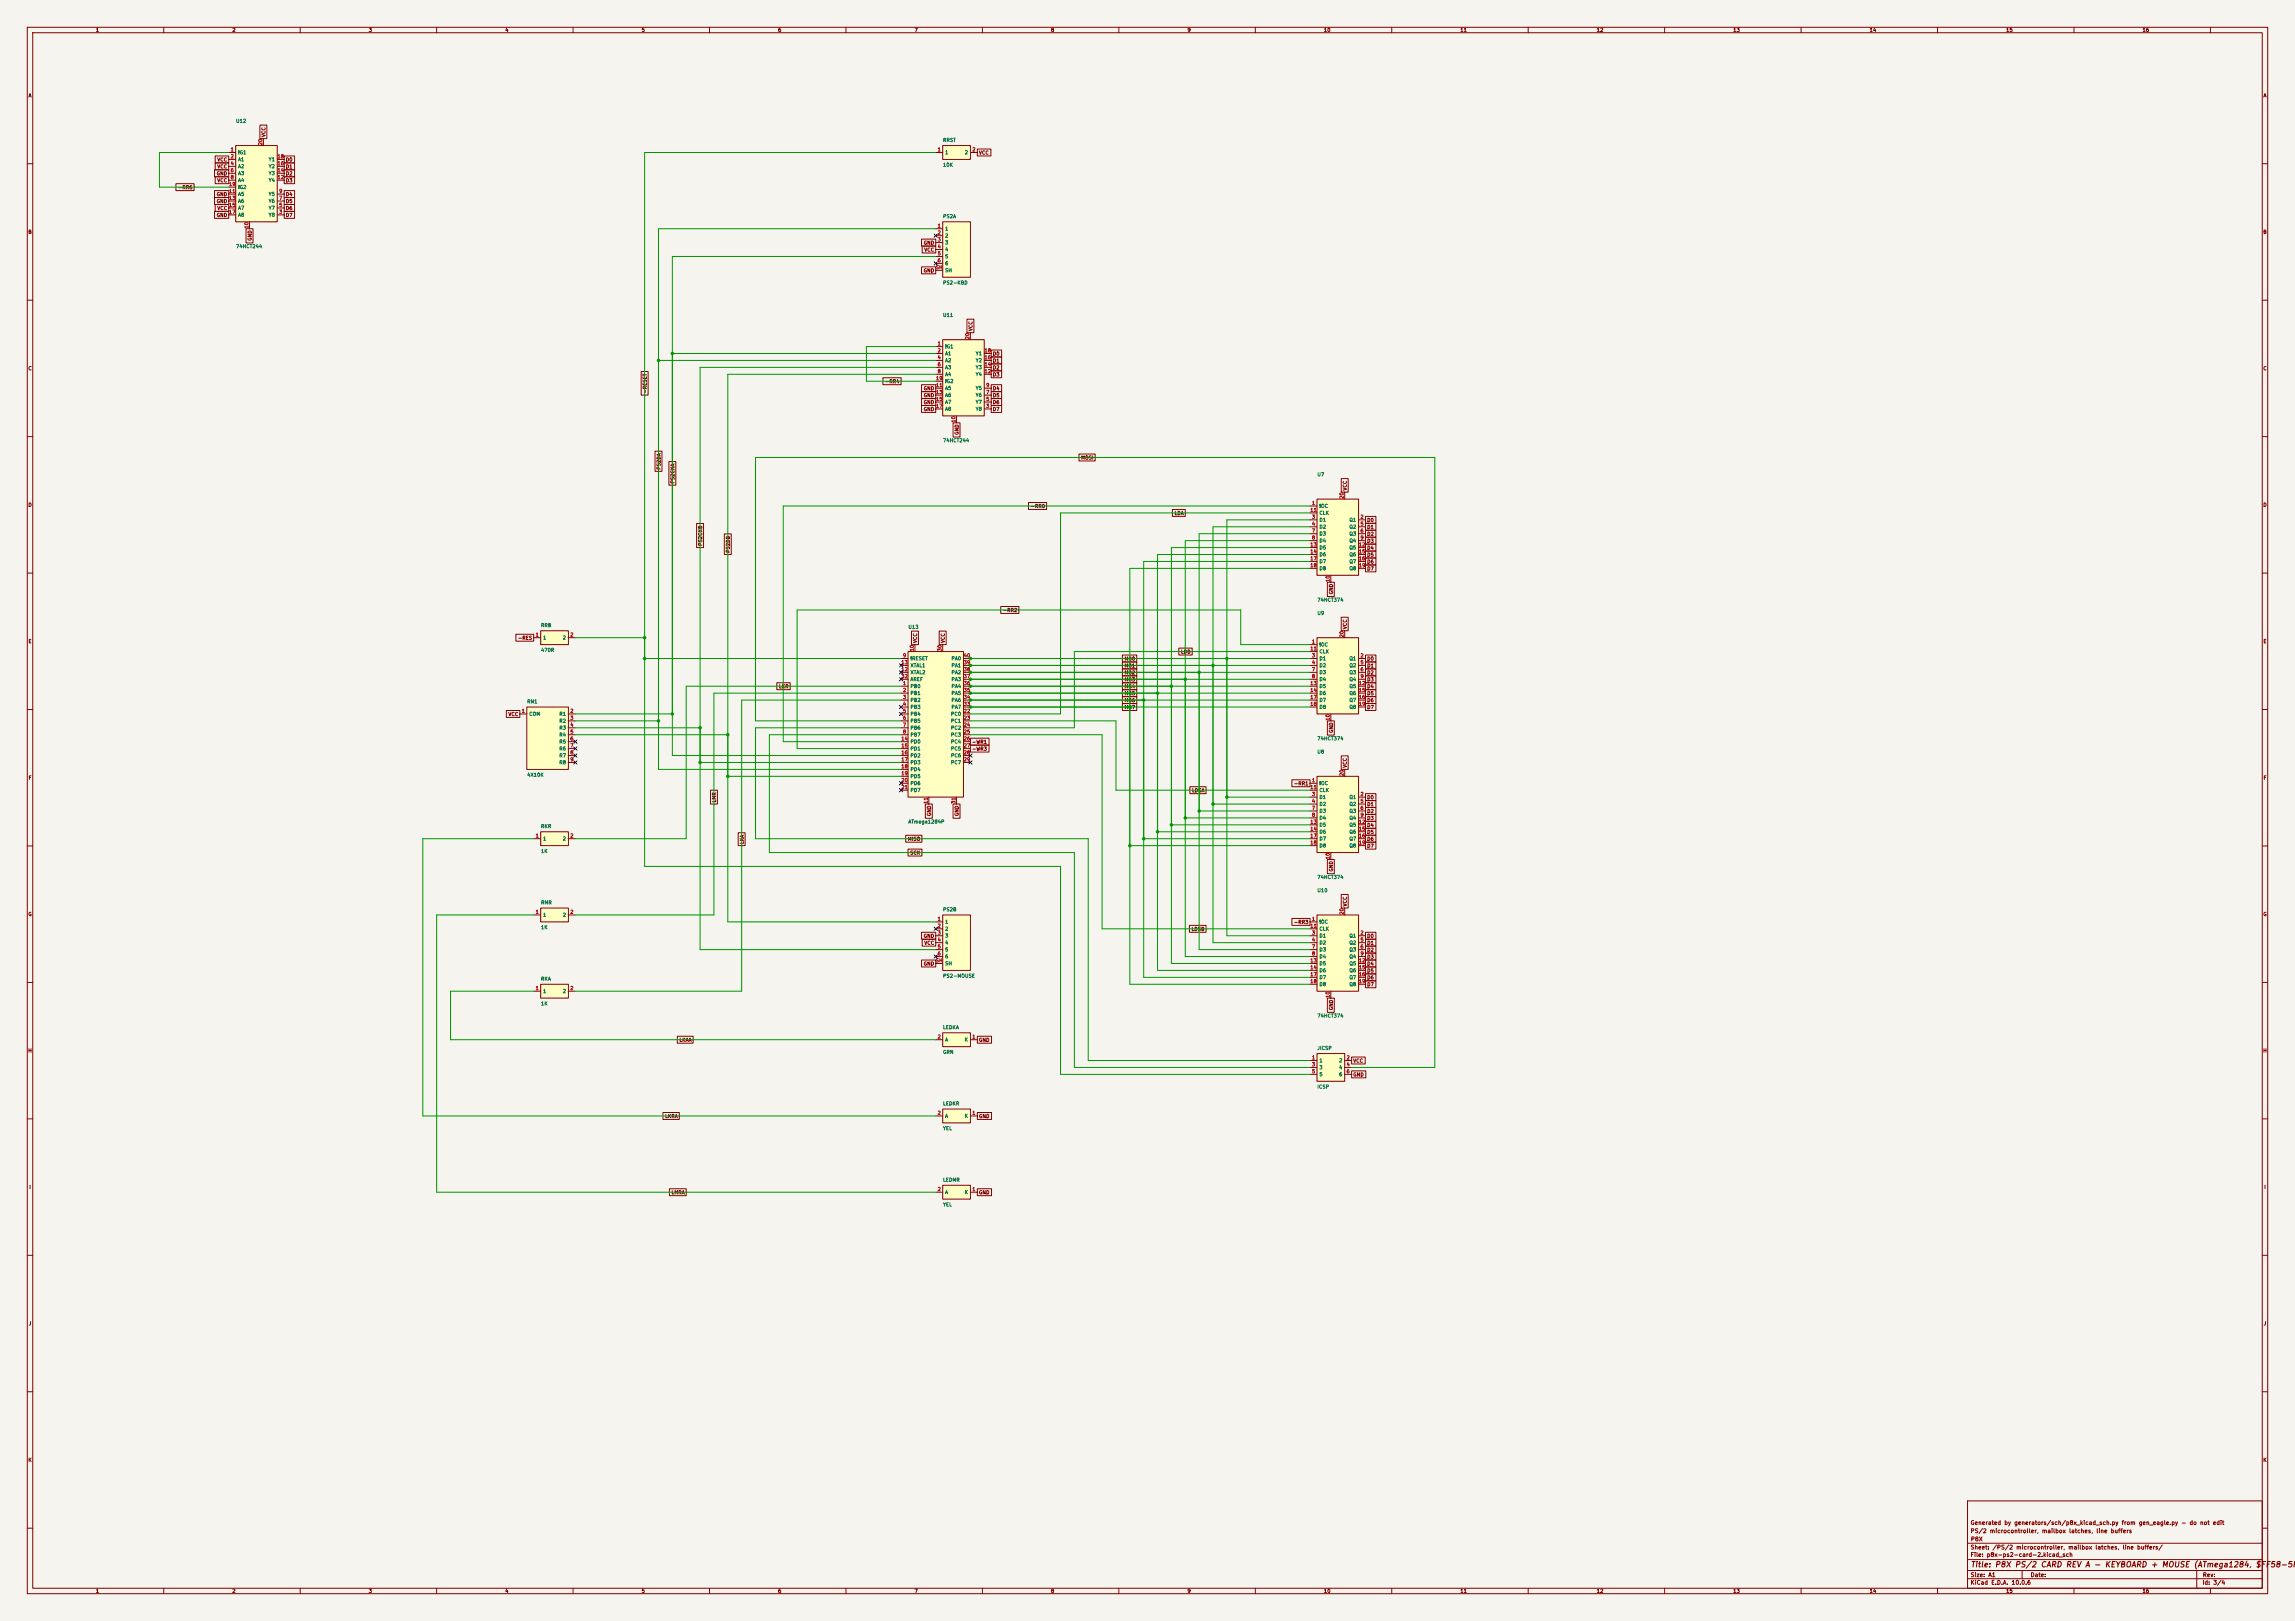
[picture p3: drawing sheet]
<svg xmlns="http://www.w3.org/2000/svg" width="841mm" height="594mm" viewBox="0 0 841 594" stroke-linecap="round" stroke-linejoin="round" font-family="sans-serif">
<defs><g id="words">
<text font-size="2" fill="#840000" x="722" y="574.8">Title: P8X PS/2 CARD REV A - KEYBOARD + MOUSE (ATmega1284, $FF58-5F)</text>
<g font-size="1.5" fill="#840000">
<text x="721.9" y="562.1">PS/2 microcontroller, mailbox latches, line buffers</text>
<text x="721.9" y="559.1">Generated by generators/sch/p8x_kicad_sch.py from gen_eagle.py - do not edit</text>
<text x="721.9" y="568.1">Sheet: /PS/2 microcontroller, mailbox latches, line buffers/</text>
<text x="722" y="565.1">P8X</text>
<text x="721.9" y="570.8">File: p8x-ps2-card-2.kicad_sch</text>
<text x="721.9" y="581">KiCad E.D.A. 10.0.6</text>
<text x="721.9" y="578.2">Size: A1</text>
<text x="743.9" y="578.2">Date:</text>
<text x="806.9" y="581">Id: 3/4</text>
<text x="807" y="578.2">Rev:</text>
</g>
<g font-size="1.3" fill="#840000">
<text x="35" y="12">1</text>
<text x="85" y="12">2</text>
<text x="135" y="12">3</text>
<text x="185" y="12">4</text>
<text x="235" y="12">5</text>
<text x="285" y="12">6</text>
<text x="335" y="12">7</text>
<text x="385" y="12">8</text>
<text x="435" y="12">9</text>
<text x="485" y="12">10</text>
<text x="535" y="12">11</text>
<text x="585" y="12">12</text>
<text x="635" y="12">13</text>
<text x="685" y="12">14</text>
<text x="735" y="12">15</text>
<text x="785" y="12">16</text>
<text x="10.3" y="36">A</text>
<text x="829.3" y="36">A</text>
<text x="97.6" y="50.3" transform="rotate(-90 97.6 50.3)">VCC</text>
<text x="79.5" y="59.5">VCC</text>
<text x="104.6" y="59.5">D0</text>
<text x="358.6" y="56.9">VCC</text>
<text x="79.2" y="64.6">GND</text>
<text x="79.5" y="62">VCC</text>
<text x="104.6" y="64.6">D2</text>
<text x="104.6" y="62">D1</text>
<text x="65.1" y="69.6">-RR6</text>
<text x="79.5" y="67.1">VCC</text>
<text x="104.6" y="67.1">D3</text>
<text x="79.2" y="74.7">GND</text>
<text x="79.2" y="72.2">GND</text>
<text x="79.5" y="77.3">VCC</text>
<text x="104.6" y="77.3">D6</text>
<text x="104.6" y="74.7">D5</text>
<text x="104.6" y="72.2">D4</text>
<text x="79.2" y="79.8">GND</text>
<text x="104.6" y="79.8">D7</text>
<text x="10.2" y="86">B</text>
<text x="92.5" y="88.4" transform="rotate(-90 92.5 88.4)">GND</text>
<text x="338.3" y="90">GND</text>
<text x="829.2" y="86">B</text>
<text x="338.6" y="92.5">VCC</text>
<text x="338.3" y="100.1">GND</text>
<text x="356.7" y="121.5" transform="rotate(-90 356.7 121.5)">VCC</text>
<text x="363.7" y="130.6">D0</text>
<text x="10.2" y="136">C</text>
<text x="363.7" y="135.7">D2</text>
<text x="363.7" y="133.1">D1</text>
<text x="829.2" y="136">C</text>
<text x="324.2" y="140.8">-RR4</text>
<text x="338.3" y="143.3">GND</text>
<text x="363.7" y="143.3">D4</text>
<text x="363.7" y="138.2">D3</text>
<text x="237.3" y="144.3" transform="rotate(-90 237.3 144.3)">-RESET</text>
<text x="338.3" y="145.8">GND</text>
<text x="338.3" y="148.4">GND</text>
<text x="363.7" y="148.4">D6</text>
<text x="363.7" y="145.8">D5</text>
<text x="338.3" y="150.9">GND</text>
<text x="363.7" y="150.9">D7</text>
<text x="351.6" y="159.5" transform="rotate(-90 351.6 159.5)">GND</text>
<text x="242.4" y="172.3" transform="rotate(-90 242.4 172.3)">PS2DA</text>
<text x="396" y="168.7">MOSI</text>
<text x="247.4" y="177.3" transform="rotate(-90 247.4 177.3)">PS2CKA</text>
<text x="493.8" y="179.9" transform="rotate(-90 493.8 179.9)">VCC</text>
<text x="10.2" y="186">D</text>
<text x="829.2" y="186">D</text>
<text x="377.5" y="186.5">-RR0</text>
<text x="430.2" y="189">LDA</text>
<text x="500.8" y="191.6">D0</text>
<text x="500.8" y="194.1">D1</text>
<text x="500.8" y="196.6">D2</text>
<text x="257.6" y="200.2" transform="rotate(-90 257.6 200.2)">PS2CKB</text>
<text x="267.8" y="202.7" transform="rotate(-90 267.8 202.7)">PS2DB</text>
<text x="500.8" y="199.2">D3</text>
<text x="500.8" y="201.7">D4</text>
<text x="500.8" y="204.3">D5</text>
<text x="500.8" y="206.8">D6</text>
<text x="500.8" y="209.3">D7</text>
<text x="488.7" y="217.9" transform="rotate(-90 488.7 217.9)">GND</text>
<text x="367.4" y="224.6">-RR2</text>
<text x="493.8" y="230.7" transform="rotate(-90 493.8 230.7)">VCC</text>
<text x="10.3" y="236">E</text>
<text x="189.7" y="234.7">-RES</text>
<text x="336.3" y="235.8" transform="rotate(-90 336.3 235.8)">VCC</text>
<text x="346.5" y="235.8" transform="rotate(-90 346.5 235.8)">VCC</text>
<text x="432.6" y="239.8">LDB</text>
<text x="829.3" y="236">E</text>
<text x="411.9" y="244.9">MB1</text>
<text x="411.9" y="242.4">MB0</text>
<text x="500.8" y="242.4">D0</text>
<text x="500.8" y="244.9">D1</text>
<text x="411.9" y="247.4">MB2</text>
<text x="411.9" y="250">MB3</text>
<text x="500.8" y="247.4">D2</text>
<text x="500.8" y="250">D3</text>
<text x="285.3" y="252.5">LKR</text>
<text x="411.9" y="257.6">MB6</text>
<text x="411.9" y="252.5">MB4</text>
<text x="411.9" y="255.1">MB5</text>
<text x="500.8" y="252.5">D4</text>
<text x="500.8" y="255.1">D5</text>
<text x="500.8" y="257.6">D6</text>
<text x="186.2" y="262.7">VCC</text>
<text x="411.9" y="260.1">MB7</text>
<text x="500.8" y="260.1">D7</text>
<text x="488.7" y="268.7" transform="rotate(-90 488.7 268.7)">GND</text>
<text x="356" y="275.4">-WR3</text>
<text x="356" y="272.8">-WR1</text>
<text x="493.8" y="281.5" transform="rotate(-90 493.8 281.5)">VCC</text>
<text x="10.3" y="286">F</text>
<text x="829.3" y="286">F</text>
<text x="436.7" y="290.6">LDSA</text>
<text x="474" y="288.1">-RR1</text>
<text x="500.8" y="293.2">D0</text>
<text x="262.7" y="294.2" transform="rotate(-90 262.7 294.2)">LMR</text>
<text x="341.4" y="299.2" transform="rotate(-90 341.4 299.2)">GND</text>
<text x="351.6" y="299.2" transform="rotate(-90 351.6 299.2)">GND</text>
<text x="500.8" y="298.2">D2</text>
<text x="500.8" y="295.7">D1</text>
<text x="500.8" y="300.8">D3</text>
<text x="500.8" y="303.3">D4</text>
<text x="500.8" y="305.9">D5</text>
<text x="272.8" y="309.4" transform="rotate(-90 272.8 309.4)">LKA</text>
<text x="332.5" y="308.4">MISO</text>
<text x="500.8" y="310.9">D7</text>
<text x="500.8" y="308.4">D6</text>
<text x="333.4" y="313.5">SCK</text>
<text x="488.7" y="319.5" transform="rotate(-90 488.7 319.5)">GND</text>
<text x="10.2" y="336">G</text>
<text x="493.8" y="332.3" transform="rotate(-90 493.8 332.3)">VCC</text>
<text x="829.2" y="336">G</text>
<text x="436.5" y="341.4">LDSB</text>
<text x="474" y="338.9">-RR3</text>
<text x="338.3" y="344">GND</text>
<text x="338.6" y="346.5">VCC</text>
<text x="500.8" y="344">D0</text>
<text x="500.8" y="346.5">D1</text>
<text x="500.8" y="351.6">D3</text>
<text x="500.8" y="349">D2</text>
<text x="338.3" y="354.1">GND</text>
<text x="500.8" y="359.2">D6</text>
<text x="500.8" y="356.7">D5</text>
<text x="500.8" y="354.1">D4</text>
<text x="500.8" y="361.7">D7</text>
<text x="488.7" y="370.3" transform="rotate(-90 488.7 370.3)">GND</text>
<text x="248.8" y="382.1">LKAA</text>
<text x="358.6" y="382.1">GND</text>
<text x="10.2" y="386">H</text>
<text x="495.7" y="389.7">VCC</text>
<text x="829.2" y="386">H</text>
<text x="495.7" y="394.8">GND</text>
<text x="243.6" y="410">LKRA</text>
<text x="358.6" y="410">GND</text>
<text x="10.6" y="436">I</text>
<text x="245.9" y="437.9">LMRA</text>
<text x="358.6" y="437.9">GND</text>
<text x="829.6" y="436">I</text>
<text x="10.4" y="486">J</text>
<text x="829.4" y="486">J</text>
<text x="10.2" y="536">K</text>
<text x="829.2" y="536">K</text>
<text x="35" y="584">1</text>
<text x="85" y="584">2</text>
<text x="135" y="584">3</text>
<text x="185" y="584">4</text>
<text x="235" y="584">5</text>
<text x="285" y="584">6</text>
<text x="335" y="584">7</text>
<text x="385" y="584">8</text>
<text x="435" y="584">9</text>
<text x="485" y="584">10</text>
<text x="535" y="584">11</text>
<text x="585" y="584">12</text>
<text x="635" y="584">13</text>
<text x="685" y="584">14</text>
<text x="735" y="584">15</text>
<text x="785" y="584">16</text>
</g>
<g font-size="1.3" fill="#006464">
<text x="86.3" y="45.3">U12</text>
<text x="345.4" y="52.3">RRST</text>
<text x="87.1" y="56.8">!G1</text>
<text x="87.1" y="59.4">A1</text>
<text x="98.3" y="59.4">Y1</text>
<text x="346.2" y="56.8">1</text>
<text x="353.4" y="56.8">2</text>
<text x="87.1" y="61.9">A2</text>
<text x="87.1" y="64.5">A3</text>
<text x="98.3" y="64.5">Y3</text>
<text x="98.3" y="61.9">Y2</text>
<text x="345.4" y="61.4">10K</text>
<text x="87.1" y="67">A4</text>
<text x="87.1" y="69.5">!G2</text>
<text x="98.3" y="67">Y4</text>
<text x="87.1" y="72.1">A5</text>
<text x="87.1" y="74.6">A6</text>
<text x="87.1" y="77.2">A7</text>
<text x="98.3" y="77.2">Y7</text>
<text x="98.3" y="74.6">Y6</text>
<text x="98.3" y="72.1">Y5</text>
<text x="87.1" y="79.7">A8</text>
<text x="98.3" y="79.7">Y8</text>
<text x="345.4" y="80.2">PS2A</text>
<text x="346.2" y="84.8">1</text>
<text x="346.2" y="87.3">2</text>
<text x="346.2" y="89.9">3</text>
<text x="86.3" y="91.2">74HCT244</text>
<text x="346.2" y="92.4">4</text>
<text x="346.2" y="94.9">5</text>
<text x="346.2" y="97.5">6</text>
<text x="346.2" y="100">SH</text>
<text x="345.4" y="104.6">PS2-KBD</text>
<text x="345.4" y="116.4">U11</text>
<text x="346.2" y="128">!G1</text>
<text x="346.2" y="130.5">A1</text>
<text x="357.4" y="130.5">Y1</text>
<text x="346.2" y="133">A2</text>
<text x="346.2" y="135.6">A3</text>
<text x="357.4" y="135.6">Y3</text>
<text x="357.4" y="133">Y2</text>
<text x="346.2" y="138.1">A4</text>
<text x="346.2" y="143.2">A5</text>
<text x="346.2" y="140.7">!G2</text>
<text x="357.4" y="143.2">Y5</text>
<text x="357.4" y="138.1">Y4</text>
<text x="346.2" y="145.7">A6</text>
<text x="346.2" y="148.3">A7</text>
<text x="357.4" y="148.3">Y7</text>
<text x="357.4" y="145.7">Y6</text>
<text x="346.2" y="150.8">A8</text>
<text x="357.4" y="150.8">Y8</text>
<text x="345.4" y="162.4">74HCT244</text>
<text x="482.6" y="174.8">U7</text>
<text x="483.3" y="186.4">!OC</text>
<text x="483.3" y="191.5">D1</text>
<text x="483.3" y="188.9">CLK</text>
<text x="494.3" y="191.5">Q1</text>
<text x="483.3" y="194">D2</text>
<text x="483.3" y="196.5">D3</text>
<text x="494.3" y="194">Q2</text>
<text x="494.3" y="196.5">Q3</text>
<text x="483.3" y="199.1">D4</text>
<text x="483.3" y="201.6">D5</text>
<text x="494.3" y="199.1">Q4</text>
<text x="494.3" y="201.6">Q5</text>
<text x="483.3" y="204.2">D6</text>
<text x="483.3" y="206.7">D7</text>
<text x="483.3" y="209.2">D8</text>
<text x="494.3" y="204.2">Q6</text>
<text x="494.3" y="206.7">Q7</text>
<text x="494.3" y="209.2">Q8</text>
<text x="482.6" y="220.8">74HCT374</text>
<text x="482.6" y="225.6">U9</text>
<text x="198.1" y="230.1">RRB</text>
<text x="332.7" y="230.7">U13</text>
<text x="198.1" y="239.2">470R</text>
<text x="198.9" y="234.6">1</text>
<text x="206.1" y="234.6">2</text>
<text x="483.3" y="237.2">!OC</text>
<text x="483.3" y="239.7">CLK</text>
<text x="333.5" y="242.3">!RESET</text>
<text x="333.5" y="244.8">XTAL1</text>
<text x="348.5" y="244.8">PA1</text>
<text x="348.5" y="242.3">PA0</text>
<text x="483.3" y="242.3">D1</text>
<text x="483.3" y="244.8">D2</text>
<text x="494.3" y="242.3">Q1</text>
<text x="494.3" y="244.8">Q2</text>
<text x="333.5" y="247.3">XTAL2</text>
<text x="333.5" y="249.9">AREF</text>
<text x="348.5" y="249.9">PA3</text>
<text x="348.5" y="247.3">PA2</text>
<text x="483.3" y="247.3">D3</text>
<text x="483.3" y="249.9">D4</text>
<text x="494.3" y="247.3">Q3</text>
<text x="494.3" y="249.9">Q4</text>
<text x="333.5" y="252.4">PB0</text>
<text x="333.5" y="255">PB1</text>
<text x="333.5" y="257.5">PB2</text>
<text x="348.5" y="257.5">PA6</text>
<text x="348.5" y="255">PA5</text>
<text x="348.5" y="252.4">PA4</text>
<text x="483.3" y="252.4">D5</text>
<text x="483.3" y="255">D6</text>
<text x="483.3" y="257.5">D7</text>
<text x="494.3" y="252.4">Q5</text>
<text x="494.3" y="255">Q6</text>
<text x="494.3" y="257.5">Q7</text>
<text x="193" y="258">RN1</text>
<text x="193.8" y="262.6">COM</text>
<text x="204.8" y="262.6">R1</text>
<text x="333.5" y="260">PB3</text>
<text x="333.5" y="262.6">PB4</text>
<text x="348.3" y="262.6">PC0</text>
<text x="348.5" y="260">PA7</text>
<text x="483.3" y="260">D8</text>
<text x="494.3" y="260">Q8</text>
<text x="204.8" y="265.1">R2</text>
<text x="204.8" y="267.7">R3</text>
<text x="333.5" y="265.1">PB5</text>
<text x="333.5" y="267.7">PB6</text>
<text x="348.3" y="265.1">PC1</text>
<text x="348.3" y="267.7">PC2</text>
<text x="204.8" y="270.2">R4</text>
<text x="204.8" y="272.7">R5</text>
<text x="204.8" y="275.3">R6</text>
<text x="333.5" y="270.2">PB7</text>
<text x="333.5" y="272.7">PD0</text>
<text x="333.5" y="275.3">PD1</text>
<text x="348.3" y="270.2">PC3</text>
<text x="348.3" y="272.7">PC4</text>
<text x="348.3" y="275.3">PC5</text>
<text x="482.6" y="271.6">74HCT374</text>
<text x="204.8" y="277.8">R7</text>
<text x="204.8" y="280.4">R8</text>
<text x="333.5" y="277.8">PD2</text>
<text x="333.5" y="280.4">PD3</text>
<text x="348.3" y="277.8">PC6</text>
<text x="348.3" y="280.4">PC7</text>
<text x="482.6" y="276.4">U8</text>
<text x="193" y="284.9">4X10K</text>
<text x="333.5" y="282.9">PD4</text>
<text x="333.5" y="285.4">PD5</text>
<text x="333.5" y="288">PD6</text>
<text x="483.3" y="288">!OC</text>
<text x="333.5" y="290.5">PD7</text>
<text x="483.3" y="293.1">D1</text>
<text x="483.3" y="290.5">CLK</text>
<text x="494.3" y="293.1">Q1</text>
<text x="483.3" y="295.6">D2</text>
<text x="483.3" y="298.1">D3</text>
<text x="494.3" y="295.6">Q2</text>
<text x="494.3" y="298.1">Q3</text>
<text x="198.1" y="303.8">RKR</text>
<text x="332.7" y="302.1">ATmega1284P</text>
<text x="483.3" y="300.7">D4</text>
<text x="483.3" y="303.2">D5</text>
<text x="483.3" y="305.8">D6</text>
<text x="494.3" y="300.7">Q4</text>
<text x="494.3" y="303.2">Q5</text>
<text x="494.3" y="305.8">Q6</text>
<text x="198.9" y="308.3">1</text>
<text x="206.1" y="308.3">2</text>
<text x="483.3" y="308.3">D7</text>
<text x="483.3" y="310.8">D8</text>
<text x="494.3" y="308.3">Q7</text>
<text x="494.3" y="310.8">Q8</text>
<text x="198.1" y="312.8">1K</text>
<text x="482.6" y="322.4">74HCT374</text>
<text x="482.6" y="327.2">U10</text>
<text x="198.1" y="331.7">RMR</text>
<text x="345.4" y="334.2">PS2B</text>
<text x="198.1" y="340.8">1K</text>
<text x="198.9" y="336.2">1</text>
<text x="206.1" y="336.2">2</text>
<text x="346.2" y="338.8">1</text>
<text x="346.2" y="341.3">2</text>
<text x="483.3" y="338.8">!OC</text>
<text x="483.3" y="341.3">CLK</text>
<text x="346.2" y="343.9">3</text>
<text x="346.2" y="346.4">4</text>
<text x="483.3" y="343.9">D1</text>
<text x="483.3" y="346.4">D2</text>
<text x="494.3" y="343.9">Q1</text>
<text x="494.3" y="346.4">Q2</text>
<text x="346.2" y="348.9">5</text>
<text x="346.2" y="351.5">6</text>
<text x="483.3" y="348.9">D3</text>
<text x="483.3" y="351.5">D4</text>
<text x="494.3" y="348.9">Q3</text>
<text x="494.3" y="351.5">Q4</text>
<text x="198.1" y="359.6">RKA</text>
<text x="345.4" y="358.6">PS2-MOUSE</text>
<text x="346.2" y="354">SH</text>
<text x="483.3" y="354">D5</text>
<text x="483.3" y="356.6">D6</text>
<text x="483.3" y="359.1">D7</text>
<text x="494.3" y="354">Q5</text>
<text x="494.3" y="356.6">Q6</text>
<text x="494.3" y="359.1">Q7</text>
<text x="198.9" y="364.2">1</text>
<text x="206.1" y="364.2">2</text>
<text x="483.3" y="361.6">D8</text>
<text x="494.3" y="361.6">Q8</text>
<text x="198.1" y="368.7">1K</text>
<text x="345.4" y="377.4">LEDKA</text>
<text x="482.6" y="373.2">74HCT374</text>
<text x="346.2" y="382">A</text>
<text x="353.3" y="382">K</text>
<text x="345.4" y="386.5">GRN</text>
<text x="482.6" y="385">JICSP</text>
<text x="483.3" y="389.6">1</text>
<text x="490.6" y="389.6">2</text>
<text x="483.3" y="392.1">3</text>
<text x="483.3" y="394.7">5</text>
<text x="490.6" y="392.1">4</text>
<text x="490.6" y="394.7">6</text>
<text x="482.6" y="399.2">ICSP</text>
<text x="345.4" y="405.4">LEDKR</text>
<text x="346.2" y="409.9">A</text>
<text x="353.3" y="409.9">K</text>
<text x="345.4" y="414.4">YEL</text>
<text x="345.4" y="433.3">LEDMR</text>
<text x="346.2" y="437.8">A</text>
<text x="353.3" y="437.8">K</text>
<text x="345.4" y="442.4">YEL</text>
</g>
<g font-size="1.3" fill="#a90000">
<text x="96.4" y="53.4" transform="rotate(-90 96.4 53.4)">20</text>
<text x="84.4" y="55.7">1</text>
<text x="84.4" y="58.3">2</text>
<text x="101.5" y="58.3">18</text>
<text x="343.4" y="55.7">1</text>
<text x="356.1" y="55.7">2</text>
<text x="84.4" y="60.8">4</text>
<text x="84.4" y="63.4">6</text>
<text x="84.4" y="65.9">8</text>
<text x="101.5" y="65.9">12</text>
<text x="101.5" y="63.4">14</text>
<text x="101.5" y="60.8">16</text>
<text x="83.8" y="71">11</text>
<text x="83.8" y="68.4">19</text>
<text x="102.1" y="71">9</text>
<text x="83.8" y="73.5">13</text>
<text x="83.8" y="76.1">15</text>
<text x="102.1" y="76.1">5</text>
<text x="102.1" y="73.5">7</text>
<text x="83.8" y="78.6">17</text>
<text x="91.3" y="83.9" transform="rotate(-90 91.3 83.9)">10</text>
<text x="102.1" y="78.6">3</text>
<text x="343.4" y="83.7">1</text>
<text x="343.4" y="86.2">2</text>
<text x="343.4" y="88.8">3</text>
<text x="343.4" y="91.3">4</text>
<text x="343.4" y="93.8">5</text>
<text x="342.8" y="98.9">SH</text>
<text x="343.4" y="96.4">6</text>
<text x="355.5" y="124.5" transform="rotate(-90 355.5 124.5)">20</text>
<text x="343.4" y="126.9">1</text>
<text x="343.4" y="129.4">2</text>
<text x="343.4" y="131.9">4</text>
<text x="360.6" y="131.9">16</text>
<text x="360.6" y="129.4">18</text>
<text x="343.4" y="134.5">6</text>
<text x="343.4" y="137">8</text>
<text x="360.6" y="137">12</text>
<text x="360.6" y="134.5">14</text>
<text x="342.8" y="142.1">11</text>
<text x="342.8" y="139.6">19</text>
<text x="361.2" y="142.1">9</text>
<text x="342.8" y="144.6">13</text>
<text x="342.8" y="147.2">15</text>
<text x="342.8" y="149.7">17</text>
<text x="361.2" y="149.7">3</text>
<text x="361.2" y="147.2">5</text>
<text x="361.2" y="144.6">7</text>
<text x="350.4" y="155" transform="rotate(-90 350.4 155)">10</text>
<text x="480.6" y="185.3">1</text>
<text x="492.6" y="182.9" transform="rotate(-90 492.6 182.9)">20</text>
<text x="480" y="187.8">11</text>
<text x="480.6" y="190.4">3</text>
<text x="498.4" y="190.4">2</text>
<text x="480.6" y="192.9">4</text>
<text x="480.6" y="195.4">7</text>
<text x="480.6" y="198">8</text>
<text x="498.4" y="192.9">5</text>
<text x="498.4" y="195.4">6</text>
<text x="498.4" y="198">9</text>
<text x="480" y="200.5">13</text>
<text x="480" y="203.1">14</text>
<text x="497.8" y="200.5">12</text>
<text x="497.8" y="203.1">15</text>
<text x="480" y="205.6">17</text>
<text x="480" y="208.1">18</text>
<text x="497.8" y="205.6">16</text>
<text x="497.8" y="208.1">19</text>
<text x="487.5" y="213.4" transform="rotate(-90 487.5 213.4)">10</text>
<text x="196.1" y="233.5">1</text>
<text x="208.8" y="233.5">2</text>
<text x="492.6" y="233.7" transform="rotate(-90 492.6 233.7)">20</text>
<text x="335.1" y="238.8" transform="rotate(-90 335.1 238.8)">10</text>
<text x="345.3" y="238.8" transform="rotate(-90 345.3 238.8)">30</text>
<text x="480" y="238.6">11</text>
<text x="480.6" y="236.1">1</text>
<text x="330.1" y="243.7">13</text>
<text x="330.7" y="241.2">9</text>
<text x="353" y="243.7">39</text>
<text x="353" y="241.2">40</text>
<text x="480.6" y="241.2">3</text>
<text x="480.6" y="243.7">4</text>
<text x="498.4" y="241.2">2</text>
<text x="498.4" y="243.7">5</text>
<text x="330.1" y="246.2">12</text>
<text x="330.1" y="248.8">32</text>
<text x="330.7" y="251.3">1</text>
<text x="353" y="251.3">36</text>
<text x="353" y="248.8">37</text>
<text x="353" y="246.2">38</text>
<text x="480" y="251.3">13</text>
<text x="480.6" y="246.2">7</text>
<text x="480.6" y="248.8">8</text>
<text x="497.8" y="251.3">12</text>
<text x="498.4" y="246.2">6</text>
<text x="498.4" y="248.8">9</text>
<text x="330.7" y="253.9">2</text>
<text x="330.7" y="256.4">3</text>
<text x="353" y="256.4">34</text>
<text x="353" y="253.9">35</text>
<text x="480" y="253.9">14</text>
<text x="480" y="256.4">17</text>
<text x="497.8" y="253.9">15</text>
<text x="497.8" y="256.4">16</text>
<text x="191" y="261.5">1</text>
<text x="208.8" y="261.5">2</text>
<text x="330.7" y="258.9">4</text>
<text x="330.7" y="261.5">5</text>
<text x="353" y="261.5">22</text>
<text x="353" y="258.9">33</text>
<text x="480" y="258.9">18</text>
<text x="497.8" y="258.9">19</text>
<text x="208.8" y="264">3</text>
<text x="208.8" y="266.6">4</text>
<text x="208.8" y="269.1">5</text>
<text x="330.7" y="264">6</text>
<text x="330.7" y="266.6">7</text>
<text x="330.7" y="269.1">8</text>
<text x="353" y="264">23</text>
<text x="353" y="266.6">24</text>
<text x="353" y="269.1">25</text>
<text x="487.5" y="264.2" transform="rotate(-90 487.5 264.2)">10</text>
<text x="208.8" y="271.6">6</text>
<text x="208.8" y="274.2">7</text>
<text x="330.1" y="271.6">14</text>
<text x="330.1" y="274.2">15</text>
<text x="353" y="271.6">26</text>
<text x="353" y="274.2">27</text>
<text x="208.8" y="276.7">8</text>
<text x="208.8" y="279.3">9</text>
<text x="330.1" y="276.7">16</text>
<text x="330.1" y="279.3">17</text>
<text x="330.1" y="281.8">18</text>
<text x="353" y="276.7">28</text>
<text x="353" y="279.3">29</text>
<text x="330.1" y="284.3">19</text>
<text x="330.1" y="286.9">20</text>
<text x="480.6" y="286.9">1</text>
<text x="492.6" y="284.5" transform="rotate(-90 492.6 284.5)">20</text>
<text x="330.1" y="289.4">21</text>
<text x="480" y="289.4">11</text>
<text x="480.6" y="292">3</text>
<text x="498.4" y="292">2</text>
<text x="340.2" y="294.7" transform="rotate(-90 340.2 294.7)">11</text>
<text x="350.4" y="294.7" transform="rotate(-90 350.4 294.7)">31</text>
<text x="480.6" y="294.5">4</text>
<text x="480.6" y="297">7</text>
<text x="480.6" y="299.6">8</text>
<text x="498.4" y="294.5">5</text>
<text x="498.4" y="297">6</text>
<text x="498.4" y="299.6">9</text>
<text x="480" y="302.1">13</text>
<text x="480" y="304.7">14</text>
<text x="497.8" y="302.1">12</text>
<text x="497.8" y="304.7">15</text>
<text x="196.1" y="307.2">1</text>
<text x="208.8" y="307.2">2</text>
<text x="480" y="307.2">17</text>
<text x="480" y="309.7">18</text>
<text x="497.8" y="307.2">16</text>
<text x="497.8" y="309.7">19</text>
<text x="487.5" y="315" transform="rotate(-90 487.5 315)">10</text>
<text x="196.1" y="335.1">1</text>
<text x="208.8" y="335.1">2</text>
<text x="492.6" y="335.3" transform="rotate(-90 492.6 335.3)">20</text>
<text x="343.4" y="337.7">1</text>
<text x="343.4" y="340.2">2</text>
<text x="480" y="340.2">11</text>
<text x="480.6" y="337.7">1</text>
<text x="343.4" y="342.8">3</text>
<text x="343.4" y="345.3">4</text>
<text x="343.4" y="347.8">5</text>
<text x="480.6" y="342.8">3</text>
<text x="480.6" y="345.3">4</text>
<text x="480.6" y="347.8">7</text>
<text x="498.4" y="342.8">2</text>
<text x="498.4" y="345.3">5</text>
<text x="498.4" y="347.8">6</text>
<text x="342.8" y="352.9">SH</text>
<text x="343.4" y="350.4">6</text>
<text x="480" y="352.9">13</text>
<text x="480.6" y="350.4">8</text>
<text x="497.8" y="352.9">12</text>
<text x="498.4" y="350.4">9</text>
<text x="480" y="355.5">14</text>
<text x="480" y="358">17</text>
<text x="497.8" y="355.5">15</text>
<text x="497.8" y="358">16</text>
<text x="196.1" y="363.1">1</text>
<text x="208.8" y="363.1">2</text>
<text x="480" y="360.5">18</text>
<text x="487.5" y="365.8" transform="rotate(-90 487.5 365.8)">10</text>
<text x="497.8" y="360.5">19</text>
<text x="343.4" y="380.9">2</text>
<text x="356.1" y="380.9">1</text>
<text x="480.6" y="388.5">1</text>
<text x="493.3" y="388.5">2</text>
<text x="480.6" y="391">3</text>
<text x="480.6" y="393.6">5</text>
<text x="493.3" y="391">4</text>
<text x="493.3" y="393.6">6</text>
<text x="343.4" y="408.8">2</text>
<text x="356.1" y="408.8">1</text>
<text x="343.4" y="436.7">2</text>
<text x="356.1" y="436.7">1</text>
</g>
</g></defs>
<path d="M0 0h841v594h-841z" fill="#f5f4ef" stroke="#f5f4ef" stroke-width=".37"/>
<g fill="none" stroke="#840000" stroke-width=".37">
<path d="M10 10h821v574h-821zM12 12h817v570h-817zM60 10v2M110 10v2M160 10v2M210 10v2M260 10v2M310 10v2M360 10v2M410 10v2M460 10v2M510 10v2"/>
<path d="M560 10v2M610 10v2M660 10v2M710 10v2M760 10v2M810 10v2M10 60h2M829 60h2M10 110h2M829 110h2M10 160h2M829 160h2"/>
<path d="M10 210h2M829 210h2M10 260h2M829 260h2M10 310h2M829 310h2M10 360h2M829 360h2M10 410h2M829 410h2M10 460h2M829 460h2"/>
<path d="M10 510h2M829 510h2M10 560h2M721 550h108v32h-108zM829 560h2M721 578.5h108M721 575.5h108M721 571.5h108M721 565.5h108M741 575.5v3M805 575.5v6.5M60 582v2"/>
<path d="M110 582v2M160 582v2M210 582v2M260 582v2M310 582v2M360 582v2M410 582v2M460 582v2M510 582v2M560 582v2M610 582v2M660 582v2"/>
<path d="M710 582v2M760 582v2M810 582v2"/>
</g>
<path d="M345.4 434.3h10.2v5.1h-10.2z" fill="#ffffc2"/>
<path d="M342.9 436.9h2.5M345.4 434.3h10.2v5.1h-10.2zM355.6 436.9h2.5" fill="none" stroke="#840000" stroke-width=".37"/>
<path d="M345.4 124.5h15.3v27.9h-15.3z" fill="#ffffc2"/>
<g fill="none" stroke="#840000" stroke-width=".37">
<path d="M342.9 127h2.5M342.9 129.5h2.5M342.9 132.1h2.5M342.9 134.6h2.5M342.9 137.2h2.5M342.9 139.7h2.5M345.4 124.5h15.3v27.9h-15.3zM355.6 121.9v2.6M360.7 129.5h2.5M360.7 132.1h2.5M360.7 134.6h2.5M360.7 137.2h2.5"/>
<path d="M342.9 149.9h2.5M342.9 147.3h2.5M342.9 144.8h2.5M342.9 142.2h2.5M350.5 152.4v2.5M360.7 149.9h2.5M360.7 147.3h2.5M360.7 144.8h2.5M360.7 142.2h2.5"/>
</g>
<path d="M345.4 53.3h10.2v5.1h-10.2z" fill="#ffffc2"/>
<path d="M342.9 55.9h2.5M345.4 53.3h10.2v5.1h-10.2zM355.6 55.9h2.5" fill="none" stroke="#840000" stroke-width=".37"/>
<path d="M345.4 81.3h10.2v20.3h-10.2z" fill="#ffffc2"/>
<path d="M342.9 83.8h2.5M342.9 86.4h2.5M342.9 88.9h2.5M342.9 91.4h2.5M342.9 94h2.5M342.9 96.5h2.5M342.9 99.1h2.5M345.4 81.3h10.2v20.3h-10.2z" fill="none" stroke="#840000" stroke-width=".37"/>
<path d="M345.4 378.5h10.2v5h-10.2z" fill="#ffffc2"/>
<path d="M345.4 378.5h10.2v5h-10.2zM342.9 381h2.5M355.6 381h2.5" fill="none" stroke="#840000" stroke-width=".37"/>
<path d="M482.6 335.3h15.2v27.9h-15.2z" fill="#ffffc2"/>
<g fill="none" stroke="#840000" stroke-width=".37">
<path d="M480.1 337.8h2.5M482.6 335.3h15.2v27.9h-15.2zM492.8 332.7v2.6M480.1 342.9h2.5M480.1 345.4h2.5M480.1 348h2.5M480.1 350.5h2.5M480.1 340.4h2.5M480.1 353.1h2.5M480.1 355.6h2.5M480.1 358.1h2.5M497.8 342.9h2.6"/>
<path d="M497.8 345.4h2.6M497.8 348h2.6M497.8 350.5h2.6M497.8 353.1h2.6M497.8 355.6h2.6M497.8 358.1h2.6M480.1 360.7h2.5M487.7 363.2v2.6M497.8 360.7h2.6"/>
</g>
<path d="M345.4 335.3h10.2v20.3h-10.2z" fill="#ffffc2"/>
<path d="M342.9 337.8h2.5M345.4 335.3h10.2v20.3h-10.2zM342.9 340.4h2.5M342.9 342.9h2.5M342.9 345.4h2.5M342.9 348h2.5M342.9 350.5h2.5M342.9 353.1h2.5" fill="none" stroke="#840000" stroke-width=".37"/>
<path d="M86.4 53.3h15.2v28h-15.2z" fill="#ffffc2"/>
<g fill="none" stroke="#840000" stroke-width=".37">
<path d="M83.8 55.9h2.6M83.8 58.4h2.6M86.4 53.3h15.2v28h-15.2zM96.5 50.8v2.5M101.6 58.4h2.5M83.8 78.7h2.6M83.8 61h2.6M83.8 76.2h2.6M83.8 63.5h2.6M83.8 73.7h2.6M83.8 66h2.6M83.8 71.1h2.6"/>
<path d="M83.8 68.6h2.6M101.6 78.7h2.5M101.6 61h2.5M101.6 76.2h2.5M101.6 63.5h2.5M101.6 73.7h2.5M101.6 66h2.5M101.6 71.1h2.5M91.4 81.3v2.5"/>
</g>
<path d="M332.7 238.8h20.4v53.3h-20.4z" fill="#ffffc2"/>
<g fill="none" stroke="#840000" stroke-width=".37">
<path d="M332.7 238.8h20.4v53.3h-20.4zM335.3 236.2v2.6M345.4 236.2v2.6M330.2 251.5h2.5M330.2 254h2.5M330.2 256.5h2.5M330.2 259.1h2.5M330.2 241.3h2.5M330.2 246.4h2.5M330.2 243.8h2.5M330.2 248.9h2.5M353.1 251.5h2.5"/>
<path d="M353.1 254h2.5M353.1 256.5h2.5M353.1 259.1h2.5M353.1 241.3h2.5M353.1 246.4h2.5M353.1 243.8h2.5M353.1 248.9h2.5M330.2 261.6h2.5M330.2 264.2h2.5M330.2 266.7h2.5M330.2 269.2h2.5M330.2 271.8h2.5"/>
<path d="M330.2 274.3h2.5M330.2 276.9h2.5M330.2 279.4h2.5M353.1 261.6h2.5M353.1 264.2h2.5M353.1 266.7h2.5M353.1 269.2h2.5M353.1 271.8h2.5M353.1 274.3h2.5M353.1 276.9h2.5M353.1 279.4h2.5M330.2 281.9h2.5"/>
<path d="M330.2 284.5h2.5M330.2 287h2.5M330.2 289.6h2.5M340.4 292.1v2.5M350.5 292.1v2.5"/>
</g>
<path d="M198.1 360.7h10.2v5.1h-10.2z" fill="#ffffc2"/>
<path d="M195.6 363.2h2.5M198.1 360.7h10.2v5.1h-10.2zM208.3 363.2h2.5" fill="none" stroke="#840000" stroke-width=".37"/>
<path d="M193 259.1h15.3v22.8h-15.3z" fill="#ffffc2"/>
<path d="M193 259.1h15.3v22.8h-15.3zM190.5 261.6h2.5M208.3 261.6h2.5M208.3 264.2h2.5M208.3 266.7h2.5M208.3 269.2h2.5M208.3 271.8h2.5M208.3 274.3h2.5M208.3 276.9h2.5M208.3 279.4h2.5" fill="none" stroke="#840000" stroke-width=".37"/>
<path d="M198.1 304.8h10.2v5.1h-10.2z" fill="#ffffc2"/>
<path d="M195.6 307.3h2.5M198.1 304.8h10.2v5.1h-10.2zM208.3 307.3h2.5" fill="none" stroke="#840000" stroke-width=".37"/>
<path d="M198.1 231.1h10.2v5.1h-10.2z" fill="#ffffc2"/>
<path d="M195.6 233.7h2.5M198.1 231.1h10.2v5.1h-10.2zM208.3 233.7h2.5" fill="none" stroke="#840000" stroke-width=".37"/>
<path d="M198.1 332.7h10.2v5.1h-10.2z" fill="#ffffc2"/>
<path d="M195.6 335.3h2.5M198.1 332.7h10.2v5.1h-10.2zM208.3 335.3h2.5" fill="none" stroke="#840000" stroke-width=".37"/>
<path d="M482.6 284.5h15.2v27.9h-15.2z" fill="#ffffc2"/>
<g fill="none" stroke="#840000" stroke-width=".37">
<path d="M480.1 287h2.5M480.1 292.1h2.5M480.1 294.6h2.5M480.1 297.2h2.5M480.1 299.7h2.5M480.1 289.6h2.5M482.6 284.5h15.2v27.9h-15.2zM492.8 281.9v2.6M497.8 292.1h2.6M497.8 294.6h2.6M497.8 297.2h2.6M497.8 299.7h2.6"/>
<path d="M480.1 302.3h2.5M480.1 304.8h2.5M480.1 307.3h2.5M480.1 309.9h2.5M487.7 312.4v2.6M497.8 302.3h2.6M497.8 304.8h2.6M497.8 307.3h2.6M497.8 309.9h2.6"/>
</g>
<path d="M482.6 233.7h15.2v27.9h-15.2z" fill="#ffffc2"/>
<g fill="none" stroke="#840000" stroke-width=".37">
<path d="M480.1 236.2h2.5M480.1 238.8h2.5M482.6 233.7h15.2v27.9h-15.2zM492.8 231.1v2.6M480.1 241.3h2.5M480.1 243.8h2.5M480.1 246.4h2.5M480.1 248.9h2.5M480.1 251.5h2.5M480.1 254h2.5M480.1 256.5h2.5M480.1 259.1h2.5"/>
<path d="M497.8 241.3h2.6M497.8 243.8h2.6M497.8 246.4h2.6M497.8 248.9h2.6M497.8 251.5h2.6M497.8 254h2.6M497.8 256.5h2.6M497.8 259.1h2.6M487.7 261.6v2.6"/>
</g>
<path d="M345.4 406.4h10.2v5.1h-10.2z" fill="#ffffc2"/>
<path d="M342.9 408.9h2.5M345.4 406.4h10.2v5.1h-10.2zM355.6 408.9h2.5" fill="none" stroke="#840000" stroke-width=".37"/>
<path d="M482.6 182.9h15.2v27.9h-15.2z" fill="#ffffc2"/>
<g fill="none" stroke="#840000" stroke-width=".37">
<path d="M480.1 185.4h2.5M480.1 190.5h2.5M480.1 193h2.5M480.1 195.6h2.5M480.1 198.1h2.5M480.1 188h2.5M482.6 182.9h15.2v27.9h-15.2zM492.8 180.3v2.6M497.8 190.5h2.6M497.8 193h2.6M497.8 195.6h2.6M497.8 198.1h2.6"/>
<path d="M480.1 200.7h2.5M480.1 203.2h2.5M480.1 205.7h2.5M480.1 208.3h2.5M487.7 210.8v2.6M497.8 200.7h2.6M497.8 203.2h2.6M497.8 205.7h2.6M497.8 208.3h2.6"/>
</g>
<path d="M482.6 386.1h10.2v10.1h-10.2z" fill="#ffffc2"/>
<g fill="none" stroke="#840000" stroke-width=".37">
<path d="M78.9 59.7h4.9v2.5h-4.9zM78.9 57.1h4.9v2.6h-4.9zM95.2 45.8h2.6v5h-2.6zM104.1 59.7h3.9v2.5h-3.9zM104.1 57.1h3.9v2.6h-3.9zM358.1 54.6h5v2.5h-5zM64.5 67.3h6.6v2.5h-6.6zM78.6 77.5h5.2v2.5h-5.2zM78.6 62.2h5.2v2.6h-5.2zM78.6 72.4h5.2v2.5h-5.2zM78.6 69.8h5.2v2.6h-5.2zM78.9 74.9h4.9v2.6h-4.9z"/>
<path d="M78.9 64.8h4.9v2.5h-4.9zM104.1 74.9h3.9v2.6h-3.9zM104.1 72.4h3.9v2.5h-3.9zM104.1 69.8h3.9v2.6h-3.9zM104.1 64.8h3.9v2.5h-3.9zM104.1 62.2h3.9v2.6h-3.9zM104.1 77.5h3.9v2.5h-3.9zM90.2 83.8h2.5v5.2h-2.5zM337.7 97.8h5.2v2.5h-5.2zM337.7 87.6h5.2v2.6h-5.2zM337.9 90.2h5v2.5h-5zM354.3 117h2.6v4.9h-2.6z"/>
<path d="M234.9 136.1h2.6v8.7h-2.6zM323.5 138.4h6.7v2.6h-6.7zM363.2 133.3h3.8v2.6h-3.8zM363.2 130.8h3.8v2.5h-3.8zM363.2 128.3h3.8v2.5h-3.8zM363.2 135.9h3.8v2.5h-3.8zM337.7 143.5h5.2v2.5h-5.2zM337.7 141h5.2v2.5h-5.2zM337.7 148.6h5.2v2.5h-5.2zM337.7 146h5.2v2.6h-5.2zM349.2 154.9h2.6v5.2h-2.6zM363.2 148.6h3.8v2.5h-3.8z"/>
<path d="M363.2 146h3.8v2.6h-3.8zM363.2 143.5h3.8v2.5h-3.8zM363.2 141h3.8v2.5h-3.8zM240 165.3h2.6v7.4h-2.6zM245.1 169.1h2.6v8.7h-2.6zM395.4 166.4h5.9v2.5h-5.9zM491.5 175.4h2.5v4.9h-2.5zM255.3 191.8h2.5v8.9h-2.5zM265.4 195.6h2.6v7.6h-2.6zM376.9 184.1h6.6v2.6h-6.6zM429.6 186.7h4.7v2.5h-4.7zM500.4 189.2h3.8v2.6h-3.8z"/>
<path d="M500.4 191.8h3.8v2.5h-3.8zM500.4 194.3h3.8v2.5h-3.8zM500.4 196.8h3.8v2.6h-3.8zM500.4 199.4h3.8v2.5h-3.8zM486.4 213.4h2.6v5.2h-2.6zM500.4 201.9h3.8v2.6h-3.8zM500.4 204.5h3.8v2.5h-3.8zM500.4 207h3.8v2.5h-3.8zM189 232.4h6.6v2.5h-6.6zM334 231.3h2.6v4.9h-2.6zM344.2 231.3h2.5v4.9h-2.5zM366.7 222.2h6.7v2.6h-6.7z"/>
<path d="M432 237.5h4.9v2.5h-4.9zM491.5 226.2h2.5v4.9h-2.5zM284.7 250.2h4.9v2.5h-4.9zM411.3 255.3h5.3v2.5h-5.3zM411.3 257.8h5.3v2.5h-5.3zM411.3 242.6h5.3v2.5h-5.3zM411.3 245.1h5.3v2.5h-5.3zM411.3 247.6h5.3v2.6h-5.3zM411.3 250.2h5.3v2.5h-5.3zM411.3 252.7h5.3v2.6h-5.3zM411.3 240h5.3v2.6h-5.3zM500.4 240h3.8v2.6h-3.8z"/>
<path d="M500.4 242.6h3.8v2.5h-3.8zM500.4 245.1h3.8v2.5h-3.8zM500.4 247.6h3.8v2.6h-3.8zM500.4 250.2h3.8v2.5h-3.8zM500.4 252.7h3.8v2.6h-3.8zM500.4 255.3h3.8v2.5h-3.8zM500.4 257.8h3.8v2.5h-3.8zM185.5 260.3h5v2.6h-5zM355.6 273h6.8v2.6h-6.8zM355.6 270.5h6.8v2.5h-6.8zM486.4 264.2h2.6v5.2h-2.6zM491.5 277h2.5v4.9h-2.5z"/>
<path d="M260.3 289.6h2.6v5h-2.6zM339.1 294.6h2.5v5.2h-2.5zM349.2 294.6h2.6v5.2h-2.6zM436 288.3h6v2.5h-6zM473.4 285.7h6.7v2.6h-6.7zM500.4 295.9h3.8v2.5h-3.8zM500.4 298.4h3.8v2.6h-3.8zM500.4 290.8h3.8v2.6h-3.8zM500.4 293.4h3.8v2.5h-3.8zM270.5 305.2h2.6v4.7h-2.6zM331.9 306.1h5.9v2.5h-5.9zM332.7 311.1h5.1v2.6h-5.1z"/>
<path d="M486.4 315h2.6v5.2h-2.6zM500.4 308.6h3.8v2.5h-3.8zM500.4 301h3.8v2.5h-3.8zM500.4 303.5h3.8v2.6h-3.8zM500.4 306.1h3.8v2.5h-3.8zM435.8 339.1h6.2v2.5h-6.2zM473.4 336.5h6.7v2.6h-6.7zM491.5 327.8h2.5v4.9h-2.5zM337.7 341.6h5.2v2.6h-5.2zM337.7 351.8h5.2v2.5h-5.2zM337.9 344.2h5v2.5h-5zM500.4 356.9h3.8v2.5h-3.8z"/>
<path d="M500.4 359.4h3.8v2.5h-3.8zM500.4 341.6h3.8v2.6h-3.8zM500.4 354.3h3.8v2.6h-3.8zM500.4 351.8h3.8v2.5h-3.8zM500.4 349.2h3.8v2.6h-3.8zM500.4 346.7h3.8v2.5h-3.8zM500.4 344.2h3.8v2.5h-3.8zM248.2 379.7h5.8v2.6h-5.8zM358.1 379.7h5.2v2.6h-5.2zM486.4 365.8h2.6v5.2h-2.6zM480.1 388.6h2.5M480.1 391.2h2.5"/>
<path d="M480.1 393.7h2.5M482.6 386.1h10.2v10.1h-10.2zM492.8 388.6h2.5M492.8 391.2h2.5M492.8 393.7h2.5M495.3 392.4h5.2v2.6h-5.2zM495.3 387.3h5v2.6h-5zM242.9 407.7h6v2.5h-6zM358.1 407.7h5.2v2.5h-5.2zM245.3 435.6h6.2v2.5h-6.2zM358.1 435.6h5.2v2.5h-5.2z"/>
</g>
<g fill="none" stroke="#009600" stroke-width=".37">
<path d="M83.8 55.9h-25.4v12.7h25.4M342.9 55.9h-106.7v261.6h152.4v76.2h91.5M342.9 83.8h-101.6v198.1h88.9M342.9 94h-96.5v182.9h83.8M241.3 132.1h101.6M246.4 129.5h96.5M342.9 127h-25.4v12.7h25.4M342.9 134.6h-86.4v213.4h86.4M342.9 137.2h-76.2v200.6h76.2M480.1 185.4h-193.1v86.4h43.2M480.1 190.5h-30.5v152.4h30.5M480.1 188h-91.5v73.6h-33"/>
<path d="M480.1 193h-35.6v152.4h35.6M480.1 195.6h-40.7v152.4h40.7M480.1 198.1h-45.8v152.4h45.8M480.1 200.7h-50.8v152.4h50.8M480.1 203.2h-55.9v152.4h55.9M480.1 205.7h-61v152.4h61M480.1 208.3h-66.1v152.4h66.1M210.8 233.7h25.4M480.1 238.8h-86.4v27.9h-38.1M480.1 236.2h-25.4v-12.7h-162.6v50.8h38.1M236.2 241.3h94M330.2 256.5h-58.4v106.7h-61"/>
<path d="M330.2 254h-68.6v81.3h-50.8M330.2 251.5h-78.7v55.8h-40.7M355.6 256.5h124.5M355.6 254h124.5M355.6 241.3h124.5M355.6 251.5h124.5M355.6 248.9h124.5M355.6 246.4h124.5M355.6 243.8h124.5M355.6 259.1h124.5M210.8 261.6h35.6M210.8 264.2h30.5"/>
<path d="M210.8 269.2h55.9M210.8 266.7h45.7M256.5 279.4h73.7M330.2 264.2h-53.3v-96.6h248.9v223.6h-30.5M330.2 266.7h-53.3v40.6h121.9v81.3h81.3M330.2 269.2h-48.3v43.2h111.8v78.8h86.4M355.6 269.2h48.3v71.2h76.2M355.6 264.2h53.3v25.4h71.2M266.7 284.5h63.5M434.3 299.7h45.8M439.4 297.2h40.7M444.5 294.6h35.6"/>
<path d="M449.6 292.1h30.5M195.6 307.3h-40.7v101.6h188M414 309.9h66.1M419.1 307.3h61M424.2 304.8h55.9M429.3 302.3h50.8M195.6 335.3h-35.6v101.6h182.9M195.6 363.2h-30.5v17.8h177.8"/>
</g>
<g fill="none" stroke="#000084" stroke-width=".37">
<path d="M342.3 85.7l1.2 1.3M342.3 95.9l1.2 1.2M343.5 85.7l-1.2 1.3M343.5 95.9l-1.2 1.2M329.6 248.3l1.2 1.2M329.6 245.8l1.2 1.2M329.6 243.2l1.2 1.2M329.6 258.5l1.2 1.2M330.8 248.3l-1.2 1.2M330.8 245.8l-1.2 1.2M330.8 243.2l-1.2 1.2M330.8 258.5l-1.2 1.2"/>
<path d="M210.2 276.2l1.2 1.3M210.2 273.7l1.2 1.2M210.2 271.2l1.2 1.2M210.2 278.8l1.2 1.2M211.4 276.2l-1.2 1.3M211.4 273.7l-1.2 1.2M211.4 271.2l-1.2 1.2M211.4 278.8l-1.2 1.2M329.6 261l1.2 1.2M330.8 261l-1.2 1.2M355 278.8l1.2 1.2M355 276.2l1.2 1.3"/>
<path d="M356.2 278.8l-1.2 1.2M356.2 276.2l-1.2 1.3M329.6 288.9l1.2 1.3M329.6 286.4l1.2 1.2M330.8 288.9l-1.2 1.3M330.8 286.4l-1.2 1.2M342.3 339.7l1.2 1.3M343.5 339.7l-1.2 1.3M342.3 349.9l1.2 1.2M343.5 349.9l-1.2 1.2"/>
</g>
<g fill="#009600" stroke="#009600" stroke-width=".37">
<circle cx="449.6" cy="292.1" r=".46"/>
<circle cx="419.1" cy="307.3" r=".46"/>
<circle cx="439.4" cy="246.4" r=".46"/>
<circle cx="439.4" cy="297.2" r=".46"/>
<circle cx="444.5" cy="243.8" r=".46"/>
<circle cx="444.5" cy="294.6" r=".46"/>
<circle cx="419.1" cy="256.5" r=".46"/>
<circle cx="414" cy="309.9" r=".46"/>
<circle cx="424.2" cy="254" r=".46"/>
<circle cx="424.2" cy="304.8" r=".46"/>
<circle cx="429.3" cy="251.5" r=".46"/>
<circle cx="429.3" cy="302.3" r=".46"/>
<circle cx="434.3" cy="248.9" r=".46"/>
<circle cx="434.3" cy="299.7" r=".46"/>
<circle cx="449.6" cy="241.3" r=".46"/>
<circle cx="414" cy="259.1" r=".46"/>
<circle cx="355.6" cy="241.3" r=".46"/>
<circle cx="355.6" cy="243.8" r=".46"/>
<circle cx="355.6" cy="246.4" r=".46"/>
<circle cx="355.6" cy="248.9" r=".46"/>
<circle cx="355.6" cy="251.5" r=".46"/>
<circle cx="355.6" cy="254" r=".46"/>
<circle cx="355.6" cy="256.5" r=".46"/>
<circle cx="355.6" cy="259.1" r=".46"/>
<circle cx="236.2" cy="233.7" r=".46"/>
<circle cx="236.2" cy="241.3" r=".46"/>
<circle cx="256.5" cy="279.4" r=".46"/>
<circle cx="266.7" cy="284.5" r=".46"/>
<circle cx="241.3" cy="132.1" r=".46"/>
<circle cx="246.4" cy="129.5" r=".46"/>
<circle cx="241.3" cy="264.2" r=".46"/>
<circle cx="246.4" cy="261.6" r=".46"/>
<circle cx="256.5" cy="266.7" r=".46"/>
<circle cx="266.7" cy="269.2" r=".46"/>
</g>
<use href="#words"/>
</svg>
